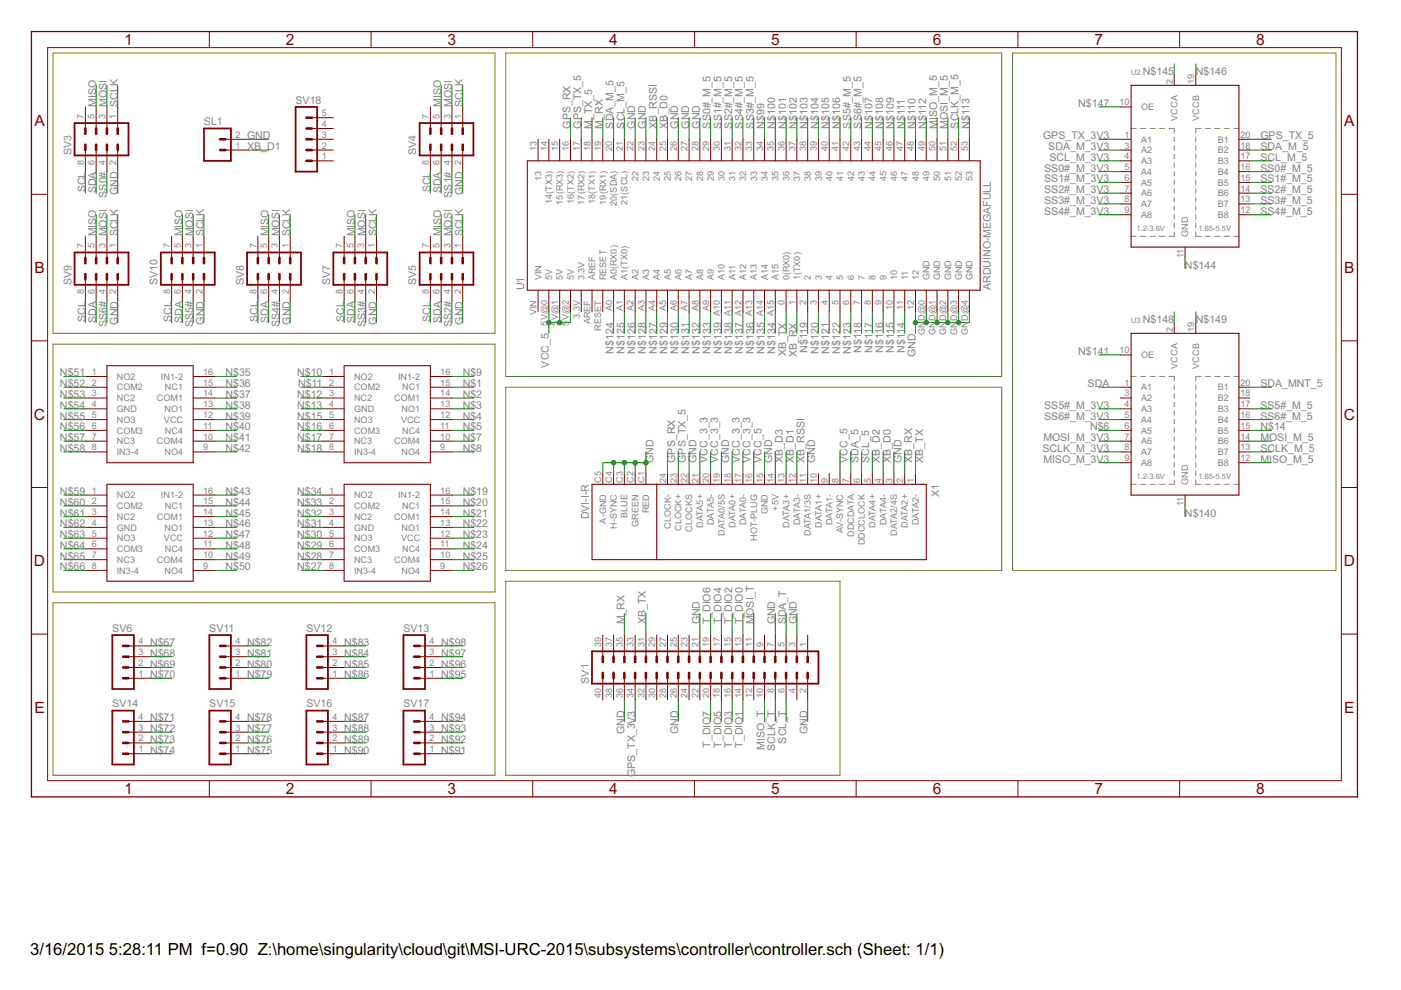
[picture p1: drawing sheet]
<svg xmlns="http://www.w3.org/2000/svg" width="297mm" height="210mm" viewBox="0 0 297 210" stroke-linecap="round" stroke-linejoin="round" font-family="sans-serif">
<defs><g id="words">
<g font-size="4">
<text x="6.4" y="202.5">3/16/2015</text>
<text x="23.1" y="202.5">5:28:11 PM f=0.90 Z:\home\singularity\cloud\git\MSI-URC-2015\subsystems\controller\controller.sch (Sheet: 1/1)</text>
</g>
<g font-size="3.7" fill="#800000">
<text x="26.3" y="9.6">1</text>
<text x="60.6" y="9.6">2</text>
<text x="94.9" y="9.6">3</text>
<text x="129.2" y="9.6">4</text>
<text x="163.5" y="9.6">5</text>
<text x="197.8" y="9.6">6</text>
<text x="232" y="9.6">7</text>
<text x="266.3" y="9.6">8</text>
<text x="7.3" y="26.8">A</text>
<text x="285" y="26.8">A</text>
<text x="7.3" y="57.9">B</text>
<text x="285" y="57.9">B</text>
<text x="7.2" y="89">C</text>
<text x="284.9" y="89">C</text>
<text x="7.2" y="120.1">D</text>
<text x="284.9" y="120.1">D</text>
<text x="7.3" y="151.1">E</text>
<text x="285" y="151.1">E</text>
<text x="26.3" y="168.4">1</text>
<text x="60.6" y="168.4">2</text>
<text x="94.9" y="168.4">3</text>
<text x="129.2" y="168.4">4</text>
<text x="163.5" y="168.4">5</text>
<text x="197.8" y="168.4">6</text>
<text x="232" y="168.4">7</text>
<text x="266.3" y="168.4">8</text>
</g>
<g font-size="2.5" fill="#808080">
<text x="242.3" y="15.8">N$145</text>
<text x="253.5" y="15.8">N$146</text>
<text x="20.4" y="22.7" transform="rotate(-90 20.4 22.7)">MISO</text>
<text x="22.7" y="22.7" transform="rotate(-90 22.7 22.7)">MOSI</text>
<text x="25" y="22.7" transform="rotate(-90 25 22.7)">SCLK</text>
<text x="62.7" y="22">SV18</text>
<text x="93.5" y="22.7" transform="rotate(-90 93.5 22.7)">MISO</text>
<text x="95.8" y="22.7" transform="rotate(-90 95.8 22.7)">MOSI</text>
<text x="98.1" y="22.7" transform="rotate(-90 98.1 22.7)">SCLK</text>
<text x="228.6" y="22.7">N$147</text>
<text x="43.2" y="26.6">SL1</text>
<text x="52.4" y="29.5">GND</text>
<text x="121" y="27.2" transform="rotate(-90 121 27.2)">GPS_RX</text>
<text x="123.2" y="27.2" transform="rotate(-90 123.2 27.2)">GPS_TX_5</text>
<text x="125.5" y="27.2" transform="rotate(-90 125.5 27.2)">M_TX_5</text>
<text x="127.8" y="27.2" transform="rotate(-90 127.8 27.2)">M_RX</text>
<text x="130.1" y="27.2" transform="rotate(-90 130.1 27.2)">SDA_M_5</text>
<text x="132.4" y="27.2" transform="rotate(-90 132.4 27.2)">SCL_M_5</text>
<text x="134.7" y="27.2" transform="rotate(-90 134.7 27.2)">GND</text>
<text x="137" y="27.2" transform="rotate(-90 137 27.2)">GND</text>
<text x="139.2" y="27.2" transform="rotate(-90 139.2 27.2)">XB_RSSI</text>
<text x="141.5" y="27.2" transform="rotate(-90 141.5 27.2)">XB_D0</text>
<text x="143.8" y="27.2" transform="rotate(-90 143.8 27.2)">GND</text>
<text x="146.1" y="27.2" transform="rotate(-90 146.1 27.2)">GND</text>
<text x="148.4" y="27.2" transform="rotate(-90 148.4 27.2)">GND</text>
<text x="150.7" y="27.2" transform="rotate(-90 150.7 27.2)">SS0#_M_5</text>
<text x="153" y="27.2" transform="rotate(-90 153 27.2)">SS1#_M_5</text>
<text x="155.2" y="27.2" transform="rotate(-90 155.2 27.2)">SS2#_M_5</text>
<text x="157.5" y="27.2" transform="rotate(-90 157.5 27.2)">SS4#_M_5</text>
<text x="159.8" y="27.2" transform="rotate(-90 159.8 27.2)">SS3#_M_5</text>
<text x="162.1" y="27.2" transform="rotate(-90 162.1 27.2)">N$99</text>
<text x="164.4" y="27.2" transform="rotate(-90 164.4 27.2)">N$100</text>
<text x="166.7" y="27.2" transform="rotate(-90 166.7 27.2)">N$101</text>
<text x="169" y="27.2" transform="rotate(-90 169 27.2)">N$102</text>
<text x="171.2" y="27.2" transform="rotate(-90 171.2 27.2)">N$103</text>
<text x="173.5" y="27.2" transform="rotate(-90 173.5 27.2)">N$104</text>
<text x="175.8" y="27.2" transform="rotate(-90 175.8 27.2)">N$105</text>
<text x="178.1" y="27.2" transform="rotate(-90 178.1 27.2)">N$106</text>
<text x="180.4" y="27.2" transform="rotate(-90 180.4 27.2)">SS5#_M_5</text>
<text x="182.7" y="27.2" transform="rotate(-90 182.7 27.2)">SS6#_M_5</text>
<text x="185" y="27.2" transform="rotate(-90 185 27.2)">N$107</text>
<text x="187.2" y="27.2" transform="rotate(-90 187.2 27.2)">N$108</text>
<text x="189.5" y="27.2" transform="rotate(-90 189.5 27.2)">N$109</text>
<text x="191.8" y="27.2" transform="rotate(-90 191.8 27.2)">N$111</text>
<text x="194.1" y="27.2" transform="rotate(-90 194.1 27.2)">N$110</text>
<text x="196.4" y="27.2" transform="rotate(-90 196.4 27.2)">N$112</text>
<text x="198.7" y="27.2" transform="rotate(-90 198.7 27.2)">MISO_M_5</text>
<text x="201" y="27.2" transform="rotate(-90 201 27.2)">MOSI_M_5</text>
<text x="203.2" y="27.2" transform="rotate(-90 203.2 27.2)">SCLK_M_5</text>
<text x="205.5" y="27.2" transform="rotate(-90 205.5 27.2)">N$113</text>
<text x="221.2" y="29.5">GPS_TX_3V3</text>
<text x="267.2" y="29.5">GPS_TX_5</text>
<text x="15.1" y="33" transform="rotate(-90 15.1 33)">SV3</text>
<text x="52.4" y="31.8">XB_D1</text>
<text x="88.3" y="33" transform="rotate(-90 88.3 33)">SV4</text>
<text x="222.3" y="31.8">SDA_M_3V3</text>
<text x="222.5" y="34.1">SCL_M_3V3</text>
<text x="267.2" y="31.8">SDA_M_5</text>
<text x="267.2" y="34.1">SCL_M_5</text>
<text x="18.1" y="40.8" transform="rotate(-90 18.1 40.8)">SCL</text>
<text x="20.4" y="41" transform="rotate(-90 20.4 41)">SDA</text>
<text x="22.7" y="41.9" transform="rotate(-90 22.7 41.9)">SS0#</text>
<text x="25" y="41.4" transform="rotate(-90 25 41.4)">GND</text>
<text x="91.2" y="40.8" transform="rotate(-90 91.2 40.8)">SCL</text>
<text x="93.5" y="41" transform="rotate(-90 93.5 41)">SDA</text>
<text x="95.8" y="41.9" transform="rotate(-90 95.8 41.9)">SS1#</text>
<text x="98.1" y="41.4" transform="rotate(-90 98.1 41.4)">GND</text>
<text x="221.4" y="41">SS2#_M_3V3</text>
<text x="221.4" y="36.4">SS0#_M_3V3</text>
<text x="221.4" y="38.7">SS1#_M_3V3</text>
<text x="267.2" y="36.4">SS0#_M_5</text>
<text x="267.2" y="38.7">SS1#_M_5</text>
<text x="267.2" y="41">SS2#_M_5</text>
<text x="221.4" y="45.5">SS4#_M_3V3</text>
<text x="221.4" y="43.2">SS3#_M_3V3</text>
<text x="267.2" y="43.2">SS3#_M_5</text>
<text x="267.2" y="45.5">SS4#_M_5</text>
<text x="20.4" y="50.1" transform="rotate(-90 20.4 50.1)">MISO</text>
<text x="22.7" y="50.1" transform="rotate(-90 22.7 50.1)">MOSI</text>
<text x="25" y="50.1" transform="rotate(-90 25 50.1)">SCLK</text>
<text x="38.7" y="50.1" transform="rotate(-90 38.7 50.1)">MISO</text>
<text x="41" y="50.1" transform="rotate(-90 41 50.1)">MOSI</text>
<text x="43.2" y="50.1" transform="rotate(-90 43.2 50.1)">SCLK</text>
<text x="57" y="50.1" transform="rotate(-90 57 50.1)">MISO</text>
<text x="59.2" y="50.1" transform="rotate(-90 59.2 50.1)">MOSI</text>
<text x="61.5" y="50.1" transform="rotate(-90 61.5 50.1)">SCLK</text>
<text x="75.2" y="50.1" transform="rotate(-90 75.2 50.1)">MISO</text>
<text x="77.5" y="50.1" transform="rotate(-90 77.5 50.1)">MOSI</text>
<text x="79.8" y="50.1" transform="rotate(-90 79.8 50.1)">SCLK</text>
<text x="93.5" y="50.1" transform="rotate(-90 93.5 50.1)">MISO</text>
<text x="95.8" y="50.1" transform="rotate(-90 95.8 50.1)">MOSI</text>
<text x="98.1" y="50.1" transform="rotate(-90 98.1 50.1)">SCLK</text>
<text x="251.2" y="57">N$144</text>
<text x="15.1" y="60.4" transform="rotate(-90 15.1 60.4)">SV9</text>
<text x="33.4" y="60.4" transform="rotate(-90 33.4 60.4)">SV10</text>
<text x="51.7" y="60.4" transform="rotate(-90 51.7 60.4)">SV8</text>
<text x="70" y="60.4" transform="rotate(-90 70 60.4)">SV7</text>
<text x="88.3" y="60.4" transform="rotate(-90 88.3 60.4)">SV5</text>
<text x="111.1" y="61.5" transform="rotate(-90 111.1 61.5)">U1</text>
<text x="210.1" y="61.5" transform="rotate(-90 210.1 61.5)">ARDUINO-MEGAFULL</text>
<text x="18.1" y="68.2" transform="rotate(-90 18.1 68.2)">SCL</text>
<text x="20.4" y="68.5" transform="rotate(-90 20.4 68.5)">SDA</text>
<text x="22.7" y="69.3" transform="rotate(-90 22.7 69.3)">SS6#</text>
<text x="25" y="68.8" transform="rotate(-90 25 68.8)">GND</text>
<text x="36.4" y="68.2" transform="rotate(-90 36.4 68.2)">SCL</text>
<text x="38.7" y="68.5" transform="rotate(-90 38.7 68.5)">SDA</text>
<text x="41" y="69.3" transform="rotate(-90 41 69.3)">SS5#</text>
<text x="43.2" y="68.8" transform="rotate(-90 43.2 68.8)">GND</text>
<text x="54.7" y="68.2" transform="rotate(-90 54.7 68.2)">SCL</text>
<text x="57" y="68.5" transform="rotate(-90 57 68.5)">SDA</text>
<text x="59.2" y="69.3" transform="rotate(-90 59.2 69.3)">SS4#</text>
<text x="61.5" y="68.8" transform="rotate(-90 61.5 68.8)">GND</text>
<text x="73" y="68.2" transform="rotate(-90 73 68.2)">SCL</text>
<text x="75.2" y="68.5" transform="rotate(-90 75.2 68.5)">SDA</text>
<text x="77.5" y="69.3" transform="rotate(-90 77.5 69.3)">SS3#</text>
<text x="79.8" y="68.8" transform="rotate(-90 79.8 68.8)">GND</text>
<text x="91.2" y="68.2" transform="rotate(-90 91.2 68.2)">SCL</text>
<text x="93.5" y="68.5" transform="rotate(-90 93.5 68.5)">SDA</text>
<text x="95.8" y="69.3" transform="rotate(-90 95.8 69.3)">SS2#</text>
<text x="98.1" y="68.8" transform="rotate(-90 98.1 68.8)">GND</text>
<text x="242.3" y="68.4">N$148</text>
<text x="253.5" y="68.4">N$149</text>
<text x="116.4" y="77.9" transform="rotate(-90 116.4 77.9)">VCC_5</text>
<text x="130.1" y="75" transform="rotate(-90 130.1 75)">N$124</text>
<text x="132.4" y="75" transform="rotate(-90 132.4 75)">N$125</text>
<text x="134.7" y="75" transform="rotate(-90 134.7 75)">N$126</text>
<text x="137" y="75" transform="rotate(-90 137 75)">N$128</text>
<text x="139.2" y="75" transform="rotate(-90 139.2 75)">N$127</text>
<text x="141.5" y="75" transform="rotate(-90 141.5 75)">N$129</text>
<text x="143.8" y="75" transform="rotate(-90 143.8 75)">N$130</text>
<text x="146.1" y="75" transform="rotate(-90 146.1 75)">N$131</text>
<text x="148.4" y="75" transform="rotate(-90 148.4 75)">N$132</text>
<text x="150.7" y="75" transform="rotate(-90 150.7 75)">N$133</text>
<text x="153" y="75" transform="rotate(-90 153 75)">N$139</text>
<text x="155.2" y="75" transform="rotate(-90 155.2 75)">N$138</text>
<text x="157.5" y="75" transform="rotate(-90 157.5 75)">N$137</text>
<text x="159.8" y="75" transform="rotate(-90 159.8 75)">N$136</text>
<text x="162.1" y="75" transform="rotate(-90 162.1 75)">N$135</text>
<text x="164.4" y="75" transform="rotate(-90 164.4 75)">N$134</text>
<text x="166.7" y="75.5" transform="rotate(-90 166.7 75.5)">XB_TX</text>
<text x="169" y="75.7" transform="rotate(-90 169 75.7)">XB_RX</text>
<text x="171.2" y="74.8" transform="rotate(-90 171.2 74.8)">N$119</text>
<text x="173.5" y="75" transform="rotate(-90 173.5 75)">N$120</text>
<text x="175.8" y="75" transform="rotate(-90 175.8 75)">N$121</text>
<text x="178.1" y="75" transform="rotate(-90 178.1 75)">N$122</text>
<text x="180.4" y="75" transform="rotate(-90 180.4 75)">N$123</text>
<text x="182.7" y="74.8" transform="rotate(-90 182.7 74.8)">N$118</text>
<text x="185" y="74.8" transform="rotate(-90 185 74.8)">N$117</text>
<text x="187.2" y="74.8" transform="rotate(-90 187.2 74.8)">N$116</text>
<text x="189.5" y="74.8" transform="rotate(-90 189.5 74.8)">N$115</text>
<text x="191.8" y="74.8" transform="rotate(-90 191.8 74.8)">N$114</text>
<text x="194.1" y="75.7" transform="rotate(-90 194.1 75.7)">GND</text>
<text x="228.6" y="75.2">N$141</text>
<text x="12.7" y="79.8">N$51</text>
<text x="12.7" y="82.1">N$52</text>
<text x="47.8" y="79.8">N$35</text>
<text x="47.8" y="82.1">N$36</text>
<text x="63" y="79.8">N$10</text>
<text x="63.2" y="82.1">N$11</text>
<text x="98.1" y="82.1">N$1</text>
<text x="98.1" y="79.8">N$9</text>
<text x="230.6" y="82.1">SDA</text>
<text x="267.2" y="82.1">SDA_MNT_5</text>
<text x="12.7" y="84.4">N$53</text>
<text x="12.7" y="86.7">N$54</text>
<text x="12.7" y="89">N$55</text>
<text x="47.8" y="84.4">N$37</text>
<text x="47.8" y="86.7">N$38</text>
<text x="47.8" y="89">N$39</text>
<text x="63" y="84.4">N$12</text>
<text x="63" y="86.7">N$13</text>
<text x="63" y="89">N$15</text>
<text x="98.1" y="84.4">N$2</text>
<text x="98.1" y="86.7">N$3</text>
<text x="98.1" y="89">N$4</text>
<text x="221.4" y="86.7">SS5#_M_3V3</text>
<text x="221.4" y="89">SS6#_M_3V3</text>
<text x="267.2" y="89">SS6#_M_5</text>
<text x="267.2" y="86.7">SS5#_M_5</text>
<text x="12.7" y="91.2">N$56</text>
<text x="12.7" y="93.5">N$57</text>
<text x="12.7" y="95.8">N$58</text>
<text x="47.8" y="91.2">N$40</text>
<text x="47.8" y="93.5">N$41</text>
<text x="47.8" y="95.8">N$42</text>
<text x="63" y="91.2">N$16</text>
<text x="63" y="93.5">N$17</text>
<text x="63" y="95.8">N$18</text>
<text x="98.1" y="91.2">N$5</text>
<text x="98.1" y="93.5">N$7</text>
<text x="98.1" y="95.8">N$8</text>
<text x="221" y="95.8">SCLK_M_3V3</text>
<text x="221.2" y="93.5">MOSI_M_3V3</text>
<text x="231.1" y="91.2">N$6</text>
<text x="267.2" y="95.8">SCLK_M_5</text>
<text x="267.2" y="93.5">MOSI_M_5</text>
<text x="267.2" y="91.2">N$14</text>
<text x="138.6" y="98.1" transform="rotate(-90 138.6 98.1)">GND</text>
<text x="143.1" y="98.1" transform="rotate(-90 143.1 98.1)">GPS_RX</text>
<text x="145.4" y="98.1" transform="rotate(-90 145.4 98.1)">GPS_TX_5</text>
<text x="147.7" y="98.1" transform="rotate(-90 147.7 98.1)">GND</text>
<text x="150" y="98.1" transform="rotate(-90 150 98.1)">VCC_3_3</text>
<text x="152.3" y="98.1" transform="rotate(-90 152.3 98.1)">VCC_3_3</text>
<text x="154.6" y="98.1" transform="rotate(-90 154.6 98.1)">GND</text>
<text x="156.8" y="98.1" transform="rotate(-90 156.8 98.1)">VCC_3_3</text>
<text x="159.1" y="98.1" transform="rotate(-90 159.1 98.1)">VCC_3_3</text>
<text x="161.4" y="98.1" transform="rotate(-90 161.4 98.1)">VCC_5</text>
<text x="163.7" y="98.1" transform="rotate(-90 163.7 98.1)">GND</text>
<text x="166" y="98.1" transform="rotate(-90 166 98.1)">XB_D3</text>
<text x="168.3" y="98.1" transform="rotate(-90 168.3 98.1)">XB_D1</text>
<text x="170.6" y="98.1" transform="rotate(-90 170.6 98.1)">XB_RSSI</text>
<text x="172.8" y="98.1" transform="rotate(-90 172.8 98.1)">GND</text>
<text x="179.7" y="98.1" transform="rotate(-90 179.7 98.1)">VCC_5</text>
<text x="182" y="98.1" transform="rotate(-90 182 98.1)">SDA_5</text>
<text x="184.3" y="98.1" transform="rotate(-90 184.3 98.1)">SCL_5</text>
<text x="186.6" y="98.1" transform="rotate(-90 186.6 98.1)">XB_D2</text>
<text x="188.8" y="98.1" transform="rotate(-90 188.8 98.1)">XB_D0</text>
<text x="191.1" y="98.1" transform="rotate(-90 191.1 98.1)">GND</text>
<text x="193.4" y="98.1" transform="rotate(-90 193.4 98.1)">XB_RX</text>
<text x="195.7" y="98.1" transform="rotate(-90 195.7 98.1)">XB_TX</text>
<text x="221.2" y="98.1">MISO_M_3V3</text>
<text x="267.2" y="98.1">MISO_M_5</text>
<text x="12.7" y="105">N$59</text>
<text x="12.7" y="107.2">N$60</text>
<text x="47.8" y="105">N$43</text>
<text x="47.8" y="107.2">N$44</text>
<text x="63" y="107.2">N$33</text>
<text x="63" y="105">N$34</text>
<text x="98.1" y="105">N$19</text>
<text x="98.1" y="107.2">N$20</text>
<text x="199.1" y="105.4" transform="rotate(-90 199.1 105.4)">X1</text>
<text x="12.7" y="109.5">N$61</text>
<text x="12.7" y="111.8">N$62</text>
<text x="47.8" y="109.5">N$45</text>
<text x="47.8" y="111.8">N$46</text>
<text x="63" y="111.8">N$31</text>
<text x="63" y="109.5">N$32</text>
<text x="98.1" y="109.5">N$21</text>
<text x="98.1" y="111.8">N$22</text>
<text x="124.8" y="110.1" transform="rotate(-90 124.8 110.1)">DVI-I-R</text>
<text x="251.2" y="109.5">N$140</text>
<text x="12.7" y="114.1">N$63</text>
<text x="12.7" y="116.4">N$64</text>
<text x="12.7" y="118.7">N$65</text>
<text x="47.8" y="114.1">N$47</text>
<text x="47.8" y="116.4">N$48</text>
<text x="47.8" y="118.7">N$49</text>
<text x="63" y="118.7">N$28</text>
<text x="63" y="116.4">N$29</text>
<text x="63" y="114.1">N$30</text>
<text x="98.1" y="114.1">N$23</text>
<text x="98.1" y="116.4">N$24</text>
<text x="98.1" y="118.7">N$25</text>
<text x="12.7" y="121">N$66</text>
<text x="47.8" y="121">N$50</text>
<text x="63" y="121">N$27</text>
<text x="98.1" y="121">N$26</text>
<text x="23.8" y="134">SV6</text>
<text x="31.8" y="137">N$67</text>
<text x="44.4" y="134">SV11</text>
<text x="52.4" y="137">N$82</text>
<text x="65" y="134">SV12</text>
<text x="73" y="137">N$83</text>
<text x="85.5" y="134">SV13</text>
<text x="93.5" y="137">N$98</text>
<text x="132.4" y="132.4" transform="rotate(-90 132.4 132.4)">M_RX</text>
<text x="137" y="132.4" transform="rotate(-90 137 132.4)">XB_TX</text>
<text x="148.4" y="132.4" transform="rotate(-90 148.4 132.4)">GND</text>
<text x="150.7" y="132.4" transform="rotate(-90 150.7 132.4)">T_DIO6</text>
<text x="153" y="132.4" transform="rotate(-90 153 132.4)">T_DIO4</text>
<text x="155.2" y="132.4" transform="rotate(-90 155.2 132.4)">T_DIO2</text>
<text x="157.5" y="132.4" transform="rotate(-90 157.5 132.4)">T_DIO0</text>
<text x="159.8" y="132.4" transform="rotate(-90 159.8 132.4)">MOSI_T</text>
<text x="164.4" y="132.4" transform="rotate(-90 164.4 132.4)">GND</text>
<text x="166.7" y="132.4" transform="rotate(-90 166.7 132.4)">SDA_T</text>
<text x="169" y="132.4" transform="rotate(-90 169 132.4)">GND</text>
<text x="31.8" y="139.2">N$68</text>
<text x="31.8" y="141.5">N$69</text>
<text x="31.8" y="143.8">N$70</text>
<text x="52.4" y="143.8">N$79</text>
<text x="52.4" y="141.5">N$80</text>
<text x="52.4" y="139.2">N$81</text>
<text x="73" y="139.2">N$84</text>
<text x="73" y="141.5">N$85</text>
<text x="73" y="143.8">N$86</text>
<text x="93.5" y="143.8">N$95</text>
<text x="93.5" y="141.5">N$96</text>
<text x="93.5" y="139.2">N$97</text>
<text x="23.8" y="150">SV14</text>
<text x="44.4" y="150">SV15</text>
<text x="65" y="150">SV16</text>
<text x="85.5" y="150">SV17</text>
<text x="124.8" y="145" transform="rotate(-90 124.8 145)">SV1</text>
<text x="31.8" y="153">N$71</text>
<text x="31.8" y="155.2">N$72</text>
<text x="52.4" y="155.2">N$77</text>
<text x="52.4" y="153">N$78</text>
<text x="73" y="153">N$87</text>
<text x="73" y="155.2">N$88</text>
<text x="93.5" y="155.2">N$93</text>
<text x="93.5" y="153">N$94</text>
<text x="132.4" y="155.7" transform="rotate(-90 132.4 155.7)">GND</text>
<text x="143.8" y="155.7" transform="rotate(-90 143.8 155.7)">GND</text>
<text x="171.2" y="155.7" transform="rotate(-90 171.2 155.7)">GND</text>
<text x="31.8" y="157.5">N$73</text>
<text x="31.8" y="159.8">N$74</text>
<text x="52.4" y="159.8">N$75</text>
<text x="52.4" y="157.5">N$76</text>
<text x="73" y="157.5">N$89</text>
<text x="73" y="159.8">N$90</text>
<text x="93.5" y="159.8">N$91</text>
<text x="93.5" y="157.5">N$92</text>
<text x="150.7" y="158.5" transform="rotate(-90 150.7 158.5)">T_DIO7</text>
<text x="153" y="158.5" transform="rotate(-90 153 158.5)">T_DIO5</text>
<text x="155.2" y="158.5" transform="rotate(-90 155.2 158.5)">T_DIO3</text>
<text x="157.5" y="158.5" transform="rotate(-90 157.5 158.5)">T_DIO1</text>
<text x="162.1" y="159" transform="rotate(-90 162.1 159)">MISO_T</text>
<text x="164.4" y="159.2" transform="rotate(-90 164.4 159.2)">SCLK_T</text>
<text x="166.7" y="157.7" transform="rotate(-90 166.7 157.7)">SCL_T</text>
<text x="134.7" y="164.7" transform="rotate(-90 134.7 164.7)">GPS_TX_3V3</text>
</g>
<g font-size="2.1" fill="#808080">
<text x="248.6" y="17.8" transform="rotate(-90 248.6 17.8)">2</text>
<text x="253.2" y="17.8" transform="rotate(-90 253.2 17.8)">19</text>
<text x="237.3" y="22.4">10</text>
<text x="241.9" y="23.4">OE</text>
<text x="17.8" y="25.1" transform="rotate(-90 17.8 25.1)">7</text>
<text x="20.1" y="25.1" transform="rotate(-90 20.1 25.1)">5</text>
<text x="22.3" y="25.1" transform="rotate(-90 22.3 25.1)">3</text>
<text x="24.6" y="25.1" transform="rotate(-90 24.6 25.1)">1</text>
<text x="49.9" y="29.2">2</text>
<text x="68.2" y="29.2">3</text>
<text x="68.2" y="26.9">4</text>
<text x="68.2" y="24.6">5</text>
<text x="90.9" y="25.1" transform="rotate(-90 90.9 25.1)">7</text>
<text x="93.2" y="25.1" transform="rotate(-90 93.2 25.1)">5</text>
<text x="95.5" y="25.1" transform="rotate(-90 95.5 25.1)">3</text>
<text x="97.8" y="25.1" transform="rotate(-90 97.8 25.1)">1</text>
<text x="238.4" y="29.2">1</text>
<text x="249.6" y="25.6" transform="rotate(-90 249.6 25.6)">VCCA</text>
<text x="254.2" y="25.6" transform="rotate(-90 254.2 25.6)">VCCB</text>
<text x="263" y="29.2">20</text>
<text x="17.8" y="35" transform="rotate(-90 17.8 35)">8</text>
<text x="20.1" y="35" transform="rotate(-90 20.1 35)">6</text>
<text x="22.3" y="35" transform="rotate(-90 22.3 35)">4</text>
<text x="24.6" y="35" transform="rotate(-90 24.6 35)">2</text>
<text x="49.9" y="31.5">1</text>
<text x="68.2" y="33.8">1</text>
<text x="68.2" y="31.5">2</text>
<text x="90.9" y="35" transform="rotate(-90 90.9 35)">8</text>
<text x="93.2" y="35" transform="rotate(-90 93.2 35)">6</text>
<text x="95.5" y="35" transform="rotate(-90 95.5 35)">4</text>
<text x="97.8" y="35" transform="rotate(-90 97.8 35)">2</text>
<text x="113.8" y="32" transform="rotate(-90 113.8 32)">13</text>
<text x="116.1" y="32" transform="rotate(-90 116.1 32)">14</text>
<text x="118.3" y="32" transform="rotate(-90 118.3 32)">15</text>
<text x="120.6" y="32" transform="rotate(-90 120.6 32)">16</text>
<text x="122.9" y="32" transform="rotate(-90 122.9 32)">17</text>
<text x="125.2" y="32" transform="rotate(-90 125.2 32)">18</text>
<text x="127.5" y="32" transform="rotate(-90 127.5 32)">19</text>
<text x="129.8" y="32" transform="rotate(-90 129.8 32)">20</text>
<text x="132.1" y="32" transform="rotate(-90 132.1 32)">21</text>
<text x="134.3" y="32" transform="rotate(-90 134.3 32)">22</text>
<text x="136.6" y="32" transform="rotate(-90 136.6 32)">23</text>
<text x="138.9" y="32" transform="rotate(-90 138.9 32)">24</text>
<text x="141.2" y="32" transform="rotate(-90 141.2 32)">25</text>
<text x="143.5" y="32" transform="rotate(-90 143.5 32)">26</text>
<text x="145.8" y="32" transform="rotate(-90 145.8 32)">27</text>
<text x="148.1" y="32" transform="rotate(-90 148.1 32)">28</text>
<text x="150.3" y="32" transform="rotate(-90 150.3 32)">29</text>
<text x="152.6" y="32" transform="rotate(-90 152.6 32)">30</text>
<text x="154.9" y="32" transform="rotate(-90 154.9 32)">31</text>
<text x="157.2" y="32" transform="rotate(-90 157.2 32)">32</text>
<text x="159.5" y="32" transform="rotate(-90 159.5 32)">33</text>
<text x="161.8" y="32" transform="rotate(-90 161.8 32)">34</text>
<text x="164.1" y="32" transform="rotate(-90 164.1 32)">35</text>
<text x="166.3" y="32" transform="rotate(-90 166.3 32)">36</text>
<text x="168.6" y="32" transform="rotate(-90 168.6 32)">37</text>
<text x="170.9" y="32" transform="rotate(-90 170.9 32)">38</text>
<text x="173.2" y="32" transform="rotate(-90 173.2 32)">39</text>
<text x="175.5" y="32" transform="rotate(-90 175.5 32)">40</text>
<text x="177.8" y="32" transform="rotate(-90 177.8 32)">41</text>
<text x="180.1" y="32" transform="rotate(-90 180.1 32)">42</text>
<text x="182.3" y="32" transform="rotate(-90 182.3 32)">43</text>
<text x="184.6" y="32" transform="rotate(-90 184.6 32)">44</text>
<text x="186.9" y="32" transform="rotate(-90 186.9 32)">45</text>
<text x="189.2" y="32" transform="rotate(-90 189.2 32)">46</text>
<text x="191.5" y="32" transform="rotate(-90 191.5 32)">47</text>
<text x="193.8" y="32" transform="rotate(-90 193.8 32)">48</text>
<text x="196.1" y="32" transform="rotate(-90 196.1 32)">49</text>
<text x="198.3" y="32" transform="rotate(-90 198.3 32)">50</text>
<text x="200.6" y="32" transform="rotate(-90 200.6 32)">51</text>
<text x="202.9" y="32" transform="rotate(-90 202.9 32)">52</text>
<text x="205.2" y="32" transform="rotate(-90 205.2 32)">53</text>
<text x="238.4" y="31.5">3</text>
<text x="238.4" y="33.8">4</text>
<text x="241.9" y="30.2">A1</text>
<text x="241.9" y="32.5">A2</text>
<text x="241.9" y="34.8">A3</text>
<text x="258.2" y="30.2">B1</text>
<text x="258.2" y="32.5">B2</text>
<text x="258.2" y="34.8">B3</text>
<text x="263" y="31.5">18</text>
<text x="263" y="33.8">17</text>
<text x="114.8" y="38.4" transform="rotate(-90 114.8 38.4)">13</text>
<text x="135.4" y="38.4" transform="rotate(-90 135.4 38.4)">22</text>
<text x="137.6" y="38.4" transform="rotate(-90 137.6 38.4)">23</text>
<text x="139.9" y="38.4" transform="rotate(-90 139.9 38.4)">24</text>
<text x="142.2" y="38.4" transform="rotate(-90 142.2 38.4)">25</text>
<text x="144.5" y="38.4" transform="rotate(-90 144.5 38.4)">26</text>
<text x="146.8" y="38.4" transform="rotate(-90 146.8 38.4)">27</text>
<text x="149.1" y="38.4" transform="rotate(-90 149.1 38.4)">28</text>
<text x="151.4" y="38.4" transform="rotate(-90 151.4 38.4)">29</text>
<text x="153.6" y="38.4" transform="rotate(-90 153.6 38.4)">30</text>
<text x="155.9" y="38.4" transform="rotate(-90 155.9 38.4)">31</text>
<text x="158.2" y="38.4" transform="rotate(-90 158.2 38.4)">32</text>
<text x="160.5" y="38.4" transform="rotate(-90 160.5 38.4)">33</text>
<text x="162.8" y="38.4" transform="rotate(-90 162.8 38.4)">34</text>
<text x="165.1" y="38.4" transform="rotate(-90 165.1 38.4)">35</text>
<text x="167.4" y="38.4" transform="rotate(-90 167.4 38.4)">36</text>
<text x="169.6" y="38.4" transform="rotate(-90 169.6 38.4)">37</text>
<text x="171.9" y="38.4" transform="rotate(-90 171.9 38.4)">38</text>
<text x="174.2" y="38.4" transform="rotate(-90 174.2 38.4)">39</text>
<text x="176.5" y="38.4" transform="rotate(-90 176.5 38.4)">40</text>
<text x="178.8" y="38.4" transform="rotate(-90 178.8 38.4)">41</text>
<text x="181.1" y="38.4" transform="rotate(-90 181.1 38.4)">42</text>
<text x="183.4" y="38.4" transform="rotate(-90 183.4 38.4)">43</text>
<text x="185.6" y="38.4" transform="rotate(-90 185.6 38.4)">44</text>
<text x="187.9" y="38.4" transform="rotate(-90 187.9 38.4)">45</text>
<text x="190.2" y="38.4" transform="rotate(-90 190.2 38.4)">46</text>
<text x="192.5" y="38.4" transform="rotate(-90 192.5 38.4)">47</text>
<text x="194.8" y="38.4" transform="rotate(-90 194.8 38.4)">48</text>
<text x="197.1" y="38.4" transform="rotate(-90 197.1 38.4)">49</text>
<text x="199.4" y="38.4" transform="rotate(-90 199.4 38.4)">50</text>
<text x="201.6" y="38.4" transform="rotate(-90 201.6 38.4)">51</text>
<text x="203.9" y="38.4" transform="rotate(-90 203.9 38.4)">52</text>
<text x="206.2" y="38.4" transform="rotate(-90 206.2 38.4)">53</text>
<text x="238.4" y="36.1">5</text>
<text x="238.4" y="38.4">6</text>
<text x="238.4" y="40.6">7</text>
<text x="241.9" y="37.1">A4</text>
<text x="241.9" y="39.4">A5</text>
<text x="241.9" y="41.6">A6</text>
<text x="258.2" y="37.1">B4</text>
<text x="258.2" y="39.4">B5</text>
<text x="258.2" y="41.7">B6</text>
<text x="263" y="36.1">16</text>
<text x="263" y="38.4">15</text>
<text x="263" y="40.6">14</text>
<text x="117.1" y="43.2" transform="rotate(-90 117.1 43.2)">14(TX3)</text>
<text x="119.4" y="43.4" transform="rotate(-90 119.4 43.4)">15(RX3)</text>
<text x="121.6" y="43.2" transform="rotate(-90 121.6 43.2)">16(TX2)</text>
<text x="123.9" y="43.4" transform="rotate(-90 123.9 43.4)">17(RX2)</text>
<text x="126.2" y="43.2" transform="rotate(-90 126.2 43.2)">18(TX1)</text>
<text x="128.5" y="43.4" transform="rotate(-90 128.5 43.4)">19(RX1)</text>
<text x="130.8" y="43.6" transform="rotate(-90 130.8 43.6)">20(SDA)</text>
<text x="133.1" y="43.4" transform="rotate(-90 133.1 43.4)">21(SCL)</text>
<text x="238.4" y="42.9">8</text>
<text x="238.4" y="45.2">9</text>
<text x="241.9" y="43.9">A7</text>
<text x="241.9" y="46.2">A8</text>
<text x="258.2" y="43.9">B7</text>
<text x="258.2" y="46.2">B8</text>
<text x="263" y="42.9">13</text>
<text x="263" y="45.2">12</text>
<text x="17.8" y="52.6" transform="rotate(-90 17.8 52.6)">7</text>
<text x="20.1" y="52.6" transform="rotate(-90 20.1 52.6)">5</text>
<text x="22.3" y="52.6" transform="rotate(-90 22.3 52.6)">3</text>
<text x="24.6" y="52.6" transform="rotate(-90 24.6 52.6)">1</text>
<text x="36.1" y="52.6" transform="rotate(-90 36.1 52.6)">7</text>
<text x="38.3" y="52.6" transform="rotate(-90 38.3 52.6)">5</text>
<text x="40.6" y="52.6" transform="rotate(-90 40.6 52.6)">3</text>
<text x="42.9" y="52.6" transform="rotate(-90 42.9 52.6)">1</text>
<text x="54.3" y="52.6" transform="rotate(-90 54.3 52.6)">7</text>
<text x="56.6" y="52.6" transform="rotate(-90 56.6 52.6)">5</text>
<text x="58.9" y="52.6" transform="rotate(-90 58.9 52.6)">3</text>
<text x="61.2" y="52.6" transform="rotate(-90 61.2 52.6)">1</text>
<text x="72.6" y="52.6" transform="rotate(-90 72.6 52.6)">7</text>
<text x="74.9" y="52.6" transform="rotate(-90 74.9 52.6)">5</text>
<text x="77.2" y="52.6" transform="rotate(-90 77.2 52.6)">3</text>
<text x="79.5" y="52.6" transform="rotate(-90 79.5 52.6)">1</text>
<text x="90.9" y="52.6" transform="rotate(-90 90.9 52.6)">7</text>
<text x="93.2" y="52.6" transform="rotate(-90 93.2 52.6)">5</text>
<text x="95.5" y="52.6" transform="rotate(-90 95.5 52.6)">3</text>
<text x="97.8" y="52.6" transform="rotate(-90 97.8 52.6)">1</text>
<text x="251.9" y="50.3" transform="rotate(-90 251.9 50.3)">GND</text>
<text x="114.8" y="59.4" transform="rotate(-90 114.8 59.4)">VIN</text>
<text x="117.1" y="59.4" transform="rotate(-90 117.1 59.4)">5V</text>
<text x="119.4" y="59.4" transform="rotate(-90 119.4 59.4)">5V</text>
<text x="121.6" y="59.4" transform="rotate(-90 121.6 59.4)">5V</text>
<text x="123.9" y="59.4" transform="rotate(-90 123.9 59.4)">3.3V</text>
<text x="126.2" y="59.4" transform="rotate(-90 126.2 59.4)">AREF</text>
<text x="128.5" y="59.4" transform="rotate(-90 128.5 59.4)">RESET</text>
<text x="130.8" y="59.4" transform="rotate(-90 130.8 59.4)">A0(RX0)</text>
<text x="133.1" y="59.4" transform="rotate(-90 133.1 59.4)">A1(TX0)</text>
<text x="135.4" y="59.4" transform="rotate(-90 135.4 59.4)">A2</text>
<text x="137.6" y="59.4" transform="rotate(-90 137.6 59.4)">A3</text>
<text x="139.9" y="59.4" transform="rotate(-90 139.9 59.4)">A4</text>
<text x="142.2" y="59.4" transform="rotate(-90 142.2 59.4)">A5</text>
<text x="144.5" y="59.4" transform="rotate(-90 144.5 59.4)">A6</text>
<text x="146.8" y="59.4" transform="rotate(-90 146.8 59.4)">A7</text>
<text x="149.1" y="59.4" transform="rotate(-90 149.1 59.4)">A8</text>
<text x="151.4" y="59.4" transform="rotate(-90 151.4 59.4)">A9</text>
<text x="153.6" y="59.4" transform="rotate(-90 153.6 59.4)">A10</text>
<text x="155.9" y="59.4" transform="rotate(-90 155.9 59.4)">A11</text>
<text x="158.2" y="59.4" transform="rotate(-90 158.2 59.4)">A12</text>
<text x="160.5" y="59.4" transform="rotate(-90 160.5 59.4)">A13</text>
<text x="162.8" y="59.4" transform="rotate(-90 162.8 59.4)">A14</text>
<text x="165.1" y="59.4" transform="rotate(-90 165.1 59.4)">A15</text>
<text x="167.4" y="59.4" transform="rotate(-90 167.4 59.4)">0(RX0)</text>
<text x="169.6" y="59.4" transform="rotate(-90 169.6 59.4)">1(TX0)</text>
<text x="171.9" y="59.4" transform="rotate(-90 171.9 59.4)">2</text>
<text x="174.2" y="59.4" transform="rotate(-90 174.2 59.4)">3</text>
<text x="176.5" y="59.4" transform="rotate(-90 176.5 59.4)">4</text>
<text x="178.8" y="59.4" transform="rotate(-90 178.8 59.4)">5</text>
<text x="181.1" y="59.4" transform="rotate(-90 181.1 59.4)">6</text>
<text x="183.4" y="59.4" transform="rotate(-90 183.4 59.4)">7</text>
<text x="185.6" y="59.4" transform="rotate(-90 185.6 59.4)">8</text>
<text x="187.9" y="59.4" transform="rotate(-90 187.9 59.4)">9</text>
<text x="190.2" y="59.4" transform="rotate(-90 190.2 59.4)">10</text>
<text x="192.5" y="59.4" transform="rotate(-90 192.5 59.4)">11</text>
<text x="194.8" y="59.4" transform="rotate(-90 194.8 59.4)">12</text>
<text x="197.1" y="59.4" transform="rotate(-90 197.1 59.4)">GND</text>
<text x="199.4" y="59.4" transform="rotate(-90 199.4 59.4)">GND</text>
<text x="201.6" y="59.4" transform="rotate(-90 201.6 59.4)">GND</text>
<text x="203.9" y="59.4" transform="rotate(-90 203.9 59.4)">GND</text>
<text x="206.2" y="59.4" transform="rotate(-90 206.2 59.4)">GND</text>
<text x="250.9" y="54.7" transform="rotate(-90 250.9 54.7)">11</text>
<text x="17.8" y="62.4" transform="rotate(-90 17.8 62.4)">8</text>
<text x="20.1" y="62.4" transform="rotate(-90 20.1 62.4)">6</text>
<text x="22.3" y="62.4" transform="rotate(-90 22.3 62.4)">4</text>
<text x="24.6" y="62.4" transform="rotate(-90 24.6 62.4)">2</text>
<text x="36.1" y="62.4" transform="rotate(-90 36.1 62.4)">8</text>
<text x="38.3" y="62.4" transform="rotate(-90 38.3 62.4)">6</text>
<text x="40.6" y="62.4" transform="rotate(-90 40.6 62.4)">4</text>
<text x="42.9" y="62.4" transform="rotate(-90 42.9 62.4)">2</text>
<text x="54.3" y="62.4" transform="rotate(-90 54.3 62.4)">8</text>
<text x="56.6" y="62.4" transform="rotate(-90 56.6 62.4)">6</text>
<text x="58.9" y="62.4" transform="rotate(-90 58.9 62.4)">4</text>
<text x="61.2" y="62.4" transform="rotate(-90 61.2 62.4)">2</text>
<text x="72.6" y="62.4" transform="rotate(-90 72.6 62.4)">8</text>
<text x="74.9" y="62.4" transform="rotate(-90 74.9 62.4)">6</text>
<text x="77.2" y="62.4" transform="rotate(-90 77.2 62.4)">4</text>
<text x="79.5" y="62.4" transform="rotate(-90 79.5 62.4)">2</text>
<text x="90.9" y="62.4" transform="rotate(-90 90.9 62.4)">8</text>
<text x="93.2" y="62.4" transform="rotate(-90 93.2 62.4)">6</text>
<text x="95.5" y="62.4" transform="rotate(-90 95.5 62.4)">4</text>
<text x="97.8" y="62.4" transform="rotate(-90 97.8 62.4)">2</text>
<text x="166.3" y="64.7" transform="rotate(-90 166.3 64.7)">0</text>
<text x="168.6" y="64.7" transform="rotate(-90 168.6 64.7)">1</text>
<text x="170.9" y="64.7" transform="rotate(-90 170.9 64.7)">2</text>
<text x="173.2" y="64.7" transform="rotate(-90 173.2 64.7)">3</text>
<text x="175.5" y="64.7" transform="rotate(-90 175.5 64.7)">4</text>
<text x="177.8" y="64.7" transform="rotate(-90 177.8 64.7)">5</text>
<text x="180.1" y="64.7" transform="rotate(-90 180.1 64.7)">6</text>
<text x="182.3" y="64.7" transform="rotate(-90 182.3 64.7)">7</text>
<text x="184.6" y="64.7" transform="rotate(-90 184.6 64.7)">8</text>
<text x="186.9" y="64.7" transform="rotate(-90 186.9 64.7)">9</text>
<text x="189.2" y="65.8" transform="rotate(-90 189.2 65.8)">10</text>
<text x="191.5" y="65.6" transform="rotate(-90 191.5 65.6)">11</text>
<text x="193.8" y="65.8" transform="rotate(-90 193.8 65.8)">12</text>
<text x="113.8" y="66.9" transform="rotate(-90 113.8 66.9)">VIN</text>
<text x="116.1" y="69" transform="rotate(-90 116.1 69)">5V@0</text>
<text x="118.3" y="69" transform="rotate(-90 118.3 69)">5</text>
<text x="118.3" y="68" transform="rotate(-90 118.3 68)">V@1</text>
<text x="120.6" y="69" transform="rotate(-90 120.6 69)">5</text>
<text x="120.6" y="68" transform="rotate(-90 120.6 68)">V@2</text>
<text x="122.9" y="67.6" transform="rotate(-90 122.9 67.6)">3.3V</text>
<text x="125.2" y="68.8" transform="rotate(-90 125.2 68.8)">AREF</text>
<text x="127.5" y="70.1" transform="rotate(-90 127.5 70.1)">RESET</text>
<text x="129.8" y="66" transform="rotate(-90 129.8 66)">A0</text>
<text x="132.1" y="66" transform="rotate(-90 132.1 66)">A1</text>
<text x="134.3" y="66" transform="rotate(-90 134.3 66)">A2</text>
<text x="136.6" y="66" transform="rotate(-90 136.6 66)">A3</text>
<text x="138.9" y="66" transform="rotate(-90 138.9 66)">A4</text>
<text x="141.2" y="66" transform="rotate(-90 141.2 66)">A5</text>
<text x="143.5" y="66" transform="rotate(-90 143.5 66)">A6</text>
<text x="145.8" y="66" transform="rotate(-90 145.8 66)">A7</text>
<text x="148.1" y="66" transform="rotate(-90 148.1 66)">A8</text>
<text x="150.3" y="66" transform="rotate(-90 150.3 66)">A9</text>
<text x="152.6" y="67.1" transform="rotate(-90 152.6 67.1)">A10</text>
<text x="154.9" y="66.9" transform="rotate(-90 154.9 66.9)">A11</text>
<text x="157.2" y="67.1" transform="rotate(-90 157.2 67.1)">A12</text>
<text x="159.5" y="67.1" transform="rotate(-90 159.5 67.1)">A13</text>
<text x="161.8" y="67.1" transform="rotate(-90 161.8 67.1)">A14</text>
<text x="164.1" y="67.1" transform="rotate(-90 164.1 67.1)">A15</text>
<text x="196.1" y="71" transform="rotate(-90 196.1 71)">GN</text>
<text x="196.1" y="68.1" transform="rotate(-90 196.1 68.1)">D@0</text>
<text x="198.3" y="71" transform="rotate(-90 198.3 71)">GN</text>
<text x="198.3" y="68.1" transform="rotate(-90 198.3 68.1)">D@1</text>
<text x="200.6" y="71" transform="rotate(-90 200.6 71)">GN</text>
<text x="200.6" y="68.1" transform="rotate(-90 200.6 68.1)">D@2</text>
<text x="202.9" y="71" transform="rotate(-90 202.9 71)">GN</text>
<text x="202.9" y="68.1" transform="rotate(-90 202.9 68.1)">D@3</text>
<text x="205.2" y="71" transform="rotate(-90 205.2 71)">GN</text>
<text x="205.2" y="68.1" transform="rotate(-90 205.2 68.1)">D@4</text>
<text x="248.6" y="70.4" transform="rotate(-90 248.6 70.4)">2</text>
<text x="253.2" y="70.4" transform="rotate(-90 253.2 70.4)">19</text>
<text x="237.3" y="74.9">10</text>
<text x="241.9" y="75.9">OE</text>
<text x="19.5" y="79.5">1</text>
<text x="19.5" y="81.8">2</text>
<text x="24.8" y="80.5">NO2</text>
<text x="24.8" y="82.8">COM2</text>
<text x="34.1" y="80.5">IN1-2</text>
<text x="35" y="82.8">NC1</text>
<text x="43.1" y="81.8">15</text>
<text x="43.1" y="79.5">16</text>
<text x="69.8" y="79.5">1</text>
<text x="69.8" y="81.8">2</text>
<text x="75.1" y="80.5">NO2</text>
<text x="75.1" y="82.8">COM2</text>
<text x="84.4" y="80.5">IN1-2</text>
<text x="85.3" y="82.8">NC1</text>
<text x="93.3" y="81.8">15</text>
<text x="93.3" y="79.5">16</text>
<text x="238.4" y="81.8">1</text>
<text x="241.9" y="82.8">A1</text>
<text x="249.6" y="78.2" transform="rotate(-90 249.6 78.2)">VCCA</text>
<text x="254.2" y="78.2" transform="rotate(-90 254.2 78.2)">VCCB</text>
<text x="258.2" y="82.8">B1</text>
<text x="263" y="81.8">20</text>
<text x="19.5" y="84.1">3</text>
<text x="19.5" y="86.4">4</text>
<text x="19.5" y="88.6">5</text>
<text x="24.8" y="85.1">NC2</text>
<text x="24.8" y="87.4">GND</text>
<text x="24.8" y="89.6">NO3</text>
<text x="33.3" y="85.1">COM1</text>
<text x="34.8" y="89.6">VCC</text>
<text x="34.9" y="87.4">NO1</text>
<text x="43.1" y="88.6">12</text>
<text x="43.1" y="86.4">13</text>
<text x="43.1" y="84.1">14</text>
<text x="69.8" y="84.1">3</text>
<text x="69.8" y="86.4">4</text>
<text x="69.8" y="88.6">5</text>
<text x="75.1" y="85.1">NC2</text>
<text x="75.1" y="87.4">GND</text>
<text x="75.1" y="89.6">NO3</text>
<text x="83.6" y="85.1">COM1</text>
<text x="85.1" y="89.6">VCC</text>
<text x="85.2" y="87.4">NO1</text>
<text x="93.3" y="88.6">12</text>
<text x="93.3" y="86.4">13</text>
<text x="93.3" y="84.1">14</text>
<text x="238.4" y="84.1">3</text>
<text x="238.4" y="86.4">4</text>
<text x="238.4" y="88.6">5</text>
<text x="241.9" y="85.1">A2</text>
<text x="241.9" y="87.4">A3</text>
<text x="241.9" y="89.6">A4</text>
<text x="258.2" y="85.1">B2</text>
<text x="258.2" y="87.4">B3</text>
<text x="258.2" y="89.6">B4</text>
<text x="263" y="84.1">18</text>
<text x="263" y="86.4">17</text>
<text x="263" y="88.6">16</text>
<text x="19.5" y="90.9">6</text>
<text x="19.5" y="93.2">7</text>
<text x="19.5" y="95.5">8</text>
<text x="24.8" y="91.9">COM3</text>
<text x="24.8" y="94.2">NC3</text>
<text x="33.3" y="94.2">COM4</text>
<text x="35" y="91.9">NC4</text>
<text x="43.1" y="95.5">9</text>
<text x="43.1" y="93.2">10</text>
<text x="43.1" y="90.9">11</text>
<text x="69.8" y="90.9">6</text>
<text x="69.8" y="93.2">7</text>
<text x="69.8" y="95.5">8</text>
<text x="75.1" y="91.9">COM3</text>
<text x="75.1" y="94.2">NC3</text>
<text x="83.6" y="94.2">COM4</text>
<text x="85.3" y="91.9">NC4</text>
<text x="93.3" y="95.5">9</text>
<text x="93.3" y="93.2">10</text>
<text x="93.3" y="90.9">11</text>
<text x="238.4" y="90.9">6</text>
<text x="238.4" y="93.2">7</text>
<text x="238.4" y="95.5">8</text>
<text x="241.9" y="91.9">A5</text>
<text x="241.9" y="94.2">A6</text>
<text x="258.2" y="91.9">B5</text>
<text x="258.2" y="94.2">B6</text>
<text x="263" y="90.9">15</text>
<text x="263" y="93.2">14</text>
<text x="263" y="95.5">13</text>
<text x="24.8" y="96.5">IN3-4</text>
<text x="34.9" y="96.5">NO4</text>
<text x="75.1" y="96.5">IN3-4</text>
<text x="85.2" y="96.5">NO4</text>
<text x="238.4" y="97.8">9</text>
<text x="241.9" y="96.5">A7</text>
<text x="241.9" y="98.8">A8</text>
<text x="258.2" y="96.5">B7</text>
<text x="258.2" y="98.8">B8</text>
<text x="263" y="97.8">12</text>
<text x="19.5" y="104.6">1</text>
<text x="19.5" y="106.9">2</text>
<text x="24.8" y="105.6">NO2</text>
<text x="24.8" y="107.9">COM2</text>
<text x="34.1" y="105.6">IN1-2</text>
<text x="35" y="107.9">NC1</text>
<text x="43.1" y="106.9">15</text>
<text x="43.1" y="104.6">16</text>
<text x="69.8" y="104.6">1</text>
<text x="69.8" y="106.9">2</text>
<text x="75.1" y="105.6">NO2</text>
<text x="75.1" y="107.9">COM2</text>
<text x="84.4" y="105.6">IN1-2</text>
<text x="85.3" y="107.9">NC1</text>
<text x="93.3" y="106.9">15</text>
<text x="93.3" y="104.6">16</text>
<text x="127.5" y="102.4" transform="rotate(-90 127.5 102.4)">C5</text>
<text x="129.8" y="102.4" transform="rotate(-90 129.8 102.4)">C4</text>
<text x="132.1" y="102.4" transform="rotate(-90 132.1 102.4)">C3</text>
<text x="134.3" y="102.4" transform="rotate(-90 134.3 102.4)">C2</text>
<text x="136.6" y="102.4" transform="rotate(-90 136.6 102.4)">C1</text>
<text x="141.2" y="102.4" transform="rotate(-90 141.2 102.4)">24</text>
<text x="143.5" y="102.4" transform="rotate(-90 143.5 102.4)">23</text>
<text x="145.8" y="102.4" transform="rotate(-90 145.8 102.4)">22</text>
<text x="148.1" y="102.4" transform="rotate(-90 148.1 102.4)">21</text>
<text x="150.3" y="102.4" transform="rotate(-90 150.3 102.4)">20</text>
<text x="152.6" y="102.4" transform="rotate(-90 152.6 102.4)">19</text>
<text x="154.9" y="102.4" transform="rotate(-90 154.9 102.4)">18</text>
<text x="157.2" y="102.4" transform="rotate(-90 157.2 102.4)">17</text>
<text x="159.5" y="102.4" transform="rotate(-90 159.5 102.4)">16</text>
<text x="161.8" y="102.4" transform="rotate(-90 161.8 102.4)">15</text>
<text x="164.1" y="102.4" transform="rotate(-90 164.1 102.4)">14</text>
<text x="166.3" y="102.4" transform="rotate(-90 166.3 102.4)">13</text>
<text x="168.6" y="102.4" transform="rotate(-90 168.6 102.4)">12</text>
<text x="170.9" y="102.4" transform="rotate(-90 170.9 102.4)">11</text>
<text x="173.2" y="102.4" transform="rotate(-90 173.2 102.4)">10</text>
<text x="175.5" y="102.4" transform="rotate(-90 175.5 102.4)">9</text>
<text x="177.8" y="102.4" transform="rotate(-90 177.8 102.4)">8</text>
<text x="180.1" y="102.4" transform="rotate(-90 180.1 102.4)">7</text>
<text x="182.3" y="102.4" transform="rotate(-90 182.3 102.4)">6</text>
<text x="184.6" y="102.4" transform="rotate(-90 184.6 102.4)">5</text>
<text x="186.9" y="102.4" transform="rotate(-90 186.9 102.4)">4</text>
<text x="189.2" y="102.4" transform="rotate(-90 189.2 102.4)">3</text>
<text x="191.5" y="102.4" transform="rotate(-90 191.5 102.4)">2</text>
<text x="193.8" y="102.4" transform="rotate(-90 193.8 102.4)">1</text>
<text x="250.9" y="107.3" transform="rotate(-90 250.9 107.3)">11</text>
<text x="251.9" y="102.9" transform="rotate(-90 251.9 102.9)">GND</text>
<text x="19.5" y="109.2">3</text>
<text x="19.5" y="111.5">4</text>
<text x="19.5" y="113.8">5</text>
<text x="24.8" y="110.2">NC2</text>
<text x="24.8" y="112.5">GND</text>
<text x="33.3" y="110.2">COM1</text>
<text x="34.9" y="112.5">NO1</text>
<text x="43.1" y="113.8">12</text>
<text x="43.1" y="111.5">13</text>
<text x="43.1" y="109.2">14</text>
<text x="69.8" y="109.2">3</text>
<text x="69.8" y="111.5">4</text>
<text x="69.8" y="113.8">5</text>
<text x="75.1" y="110.2">NC2</text>
<text x="75.1" y="112.5">GND</text>
<text x="83.6" y="110.2">COM1</text>
<text x="85.2" y="112.5">NO1</text>
<text x="93.3" y="113.8">12</text>
<text x="93.3" y="111.5">13</text>
<text x="93.3" y="109.2">14</text>
<text x="128.5" y="111" transform="rotate(-90 128.5 111)">A-GND</text>
<text x="130.8" y="112.1" transform="rotate(-90 130.8 112.1)">H-SYNC</text>
<text x="133.1" y="109.8" transform="rotate(-90 133.1 109.8)">BLUE</text>
<text x="135.4" y="111.7" transform="rotate(-90 135.4 111.7)">GREEN</text>
<text x="137.6" y="108.9" transform="rotate(-90 137.6 108.9)">RED</text>
<text x="142.2" y="112.1" transform="rotate(-90 142.2 112.1)">CLOCK-</text>
<text x="144.5" y="112.6" transform="rotate(-90 144.5 112.6)">CLOCK+</text>
<text x="146.8" y="112.7" transform="rotate(-90 146.8 112.7)">CLOCKS</text>
<text x="149.1" y="111.9" transform="rotate(-90 149.1 111.9)">DATA5+</text>
<text x="151.4" y="111.4" transform="rotate(-90 151.4 111.4)">DATA5-</text>
<text x="153.6" y="113.6" transform="rotate(-90 153.6 113.6)">DATA0/5S</text>
<text x="155.9" y="111.9" transform="rotate(-90 155.9 111.9)">DATA0+</text>
<text x="158.2" y="111.4" transform="rotate(-90 158.2 111.4)">DATA0-</text>
<text x="162.8" y="109.1" transform="rotate(-90 162.8 109.1)">GND</text>
<text x="165.1" y="108.3" transform="rotate(-90 165.1 108.3)">+5V</text>
<text x="167.4" y="111.9" transform="rotate(-90 167.4 111.9)">DATA3+</text>
<text x="169.6" y="111.4" transform="rotate(-90 169.6 111.4)">DATA3-</text>
<text x="171.9" y="113.6" transform="rotate(-90 171.9 113.6)">DATA1/3S</text>
<text x="174.2" y="111.9" transform="rotate(-90 174.2 111.9)">DATA1+</text>
<text x="176.5" y="111.4" transform="rotate(-90 176.5 111.4)">DATA1-</text>
<text x="178.8" y="113.1" transform="rotate(-90 178.8 113.1)">AV-SYNC</text>
<text x="181.1" y="113.9" transform="rotate(-90 181.1 113.9)">DDCDATA</text>
<text x="185.6" y="111.9" transform="rotate(-90 185.6 111.9)">DATA4+</text>
<text x="187.9" y="111.4" transform="rotate(-90 187.9 111.4)">DATA4-</text>
<text x="190.2" y="113.6" transform="rotate(-90 190.2 113.6)">DATA2/4S</text>
<text x="192.5" y="111.9" transform="rotate(-90 192.5 111.9)">DATA2+</text>
<text x="194.8" y="111.4" transform="rotate(-90 194.8 111.4)">DATA2-</text>
<text x="19.5" y="116.1">6</text>
<text x="19.5" y="118.4">7</text>
<text x="24.8" y="114.8">NO3</text>
<text x="24.8" y="117.1">COM3</text>
<text x="24.8" y="119.4">NC3</text>
<text x="33.3" y="119.4">COM4</text>
<text x="34.8" y="114.8">VCC</text>
<text x="35" y="117.1">NC4</text>
<text x="43.1" y="118.4">10</text>
<text x="43.1" y="116.1">11</text>
<text x="69.8" y="116.1">6</text>
<text x="69.8" y="118.4">7</text>
<text x="75.1" y="114.8">NO3</text>
<text x="75.1" y="117.1">COM3</text>
<text x="75.1" y="119.4">NC3</text>
<text x="83.6" y="119.4">COM4</text>
<text x="85.1" y="114.8">VCC</text>
<text x="85.3" y="117.1">NC4</text>
<text x="93.3" y="118.4">10</text>
<text x="93.3" y="116.1">11</text>
<text x="160.5" y="114.7" transform="rotate(-90 160.5 114.7)">HOT-PLUG</text>
<text x="183.4" y="115.6" transform="rotate(-90 183.4 115.6)">DDCCLOCK</text>
<text x="19.5" y="120.6">8</text>
<text x="24.8" y="121.6">IN3-4</text>
<text x="34.9" y="121.6">NO4</text>
<text x="43.1" y="120.6">9</text>
<text x="69.8" y="120.6">8</text>
<text x="75.1" y="121.6">IN3-4</text>
<text x="85.2" y="121.6">NO4</text>
<text x="93.3" y="120.6">9</text>
<text x="29.3" y="136.6">4</text>
<text x="49.9" y="136.6">4</text>
<text x="70.5" y="136.6">4</text>
<text x="91.1" y="136.6">4</text>
<text x="127.5" y="137.1" transform="rotate(-90 127.5 137.1)">39</text>
<text x="129.8" y="137.1" transform="rotate(-90 129.8 137.1)">37</text>
<text x="132.1" y="137.1" transform="rotate(-90 132.1 137.1)">35</text>
<text x="134.3" y="137.1" transform="rotate(-90 134.3 137.1)">33</text>
<text x="136.6" y="137.1" transform="rotate(-90 136.6 137.1)">31</text>
<text x="138.9" y="137.1" transform="rotate(-90 138.9 137.1)">29</text>
<text x="141.2" y="137.1" transform="rotate(-90 141.2 137.1)">27</text>
<text x="143.5" y="137.1" transform="rotate(-90 143.5 137.1)">25</text>
<text x="145.8" y="137.1" transform="rotate(-90 145.8 137.1)">23</text>
<text x="148.1" y="137.1" transform="rotate(-90 148.1 137.1)">21</text>
<text x="150.3" y="137.1" transform="rotate(-90 150.3 137.1)">19</text>
<text x="152.6" y="137.1" transform="rotate(-90 152.6 137.1)">17</text>
<text x="154.9" y="137.1" transform="rotate(-90 154.9 137.1)">15</text>
<text x="157.2" y="137.1" transform="rotate(-90 157.2 137.1)">13</text>
<text x="159.5" y="137.1" transform="rotate(-90 159.5 137.1)">11</text>
<text x="161.8" y="137.1" transform="rotate(-90 161.8 137.1)">9</text>
<text x="164.1" y="137.1" transform="rotate(-90 164.1 137.1)">7</text>
<text x="166.3" y="137.1" transform="rotate(-90 166.3 137.1)">5</text>
<text x="168.6" y="137.1" transform="rotate(-90 168.6 137.1)">3</text>
<text x="170.9" y="137.1" transform="rotate(-90 170.9 137.1)">1</text>
<text x="29.3" y="143.5">1</text>
<text x="29.3" y="141.2">2</text>
<text x="29.3" y="138.9">3</text>
<text x="49.9" y="143.5">1</text>
<text x="49.9" y="141.2">2</text>
<text x="49.9" y="138.9">3</text>
<text x="70.5" y="143.5">1</text>
<text x="70.5" y="141.2">2</text>
<text x="70.5" y="138.9">3</text>
<text x="91.1" y="143.5">1</text>
<text x="91.1" y="141.2">2</text>
<text x="91.1" y="138.9">3</text>
<text x="127.5" y="148.1" transform="rotate(-90 127.5 148.1)">40</text>
<text x="129.8" y="148.1" transform="rotate(-90 129.8 148.1)">38</text>
<text x="132.1" y="148.1" transform="rotate(-90 132.1 148.1)">36</text>
<text x="134.3" y="148.1" transform="rotate(-90 134.3 148.1)">34</text>
<text x="136.6" y="148.1" transform="rotate(-90 136.6 148.1)">32</text>
<text x="138.9" y="148.1" transform="rotate(-90 138.9 148.1)">30</text>
<text x="141.2" y="148.1" transform="rotate(-90 141.2 148.1)">28</text>
<text x="143.5" y="148.1" transform="rotate(-90 143.5 148.1)">26</text>
<text x="145.8" y="148.1" transform="rotate(-90 145.8 148.1)">24</text>
<text x="148.1" y="148.1" transform="rotate(-90 148.1 148.1)">22</text>
<text x="150.3" y="148.1" transform="rotate(-90 150.3 148.1)">20</text>
<text x="152.6" y="148.1" transform="rotate(-90 152.6 148.1)">18</text>
<text x="154.9" y="148.1" transform="rotate(-90 154.9 148.1)">16</text>
<text x="157.2" y="148.1" transform="rotate(-90 157.2 148.1)">14</text>
<text x="159.5" y="148.1" transform="rotate(-90 159.5 148.1)">12</text>
<text x="161.8" y="148.1" transform="rotate(-90 161.8 148.1)">10</text>
<text x="164.1" y="147" transform="rotate(-90 164.1 147)">8</text>
<text x="166.3" y="147" transform="rotate(-90 166.3 147)">6</text>
<text x="168.6" y="147" transform="rotate(-90 168.6 147)">4</text>
<text x="170.9" y="147" transform="rotate(-90 170.9 147)">2</text>
<text x="29.3" y="154.9">3</text>
<text x="29.3" y="152.6">4</text>
<text x="49.9" y="154.9">3</text>
<text x="49.9" y="152.6">4</text>
<text x="70.5" y="154.9">3</text>
<text x="70.5" y="152.6">4</text>
<text x="91.1" y="154.9">3</text>
<text x="91.1" y="152.6">4</text>
<text x="29.3" y="159.5">1</text>
<text x="29.3" y="157.2">2</text>
<text x="49.9" y="159.5">1</text>
<text x="49.9" y="157.2">2</text>
<text x="70.5" y="159.5">1</text>
<text x="70.5" y="157.2">2</text>
<text x="91.1" y="159.5">1</text>
<text x="91.1" y="157.2">2</text>
</g>
<g font-size="1.8" fill="#808080">
<text x="239.8" y="15.8">U2</text>
<text x="241" y="49">1.2-3.6V</text>
<text x="254.1" y="49">1.65-5.5V</text>
<text x="239.8" y="68.4">U3</text>
<text x="241" y="101.5">1.2-3.6V</text>
<text x="254.1" y="101.5">1.65-5.5V</text>
</g>
</g></defs>
<path d="M11.2 11.2h93.7v59.5h-93.7zM107.2 11.2h105.2v68.6h-105.2zM214.7 11.2h68.6v109.7h-68.6zM11.2 73h93.7v52.5h-93.7zM107.2 82.1h105.2v38.8h-105.2zM11.2 127.8h93.7v36.6h-93.7zM107.2 123.2h70.9v41.2h-70.9z" fill="none" stroke="#808000" stroke-width=".21"/>
<g fill="none" stroke="#808080" stroke-width=".21">
<path d="M239.8 27.2h1.1M241.8 27.2h1.1M243.8 27.2h1.1M245.8 27.2h1.2M247.8 27.2h1.2v1M249 29.1v.9M249 30.9v.9M249 32.7v1M249 34.6v.9M249 36.4v.9M249 38.2v.9M253.5 29.1v.9"/>
<path d="M253.5 30.9v.9M253.5 32.7v1M253.5 34.6v.9M253.5 36.4v.9M253.5 38.2v.9M254.6 27.2h-1.1v1M255.5 27.2h1.1M257.5 27.2h1.2M259.5 27.2h1.2M261.6 27.2h1.1M239.8 50.1h1.1M241.8 50.1h1.1"/>
<path d="M243.8 50.1h1.1M245.8 50.1h1.2M249 49.2v.9h-1.2M249 40v1M249 41.9v.9M249 43.7v.9M249 45.5v.9M249 47.3v1M253.5 49.2v.9h1.1M253.5 40v1M253.5 41.9v.9M253.5 43.7v.9"/>
<path d="M253.5 45.5v.9M253.5 47.3v1M255.5 50.1h1.1M257.5 50.1h1.2M259.5 50.1h1.2M261.6 50.1h1.1M239.8 79.8h1.1M241.8 79.8h1.1M243.8 79.8h1.1M245.8 79.8h1.2M247.8 79.8h1.2v1M254.6 79.8h-1.1v1"/>
<path d="M255.5 79.8h1.1M257.5 79.8h1.2M259.5 79.8h1.2M261.6 79.8h1.1M249 81.6v1M249 83.5v.9M249 85.3v.9M249 87.1v1M249 88.9v1M249 90.8v.9M249 92.6v.9M249 94.4v1"/>
<path d="M249 96.3v.9M249 98.1v.9M249 99.9v.9M253.5 81.6v1M253.5 83.5v.9M253.5 85.3v.9M253.5 87.1v1M253.5 88.9v1M253.5 90.8v.9M253.5 92.6v.9M253.5 94.4v1M253.5 96.3v.9"/>
<path d="M253.5 98.1v.9M253.5 99.9v.9M239.8 102.7h1.1M241.8 102.7h1.1M243.8 102.7h1.1M245.8 102.7h1.2M249 101.7v1h-1.2M253.5 101.7v1h1.1M255.5 102.7h1.1M257.5 102.7h1.2M259.5 102.7h1.2M261.6 102.7h1.1"/>
</g>
<path d="M6.7 6.7h281.1v162.3h-281.1z" fill="none" stroke="#800000" stroke-width=".28"/>
<g fill="none" stroke="#800000" stroke-width=".21">
<path d="M10.1 10.1h274.3v155.4h-274.3zM44.4 6.7v3.4M78.7 6.7v3.4M112.9 6.7v3.4M147.2 6.7v3.4M181.5 6.7v3.4M215.8 6.7v3.4M249 15.8v2.3M250.1 6.7v3.4M253.5 15.8v2.3M18.1 22.7v4.5M18.1 31.8v4.6"/>
<path d="M20.4 22.7v4.5M20.4 31.8v4.6M22.7 22.7v4.5M22.7 31.8v4.6M25 22.7v4.5M25 31.8v4.6M47.8 29.5h4.6M47.8 31.8h4.6M66.1 29.5h4.6M66.1 31.8h4.6M66.1 34.1h4.6M66.1 27.2h4.6"/>
<path d="M66.1 25h4.6M91.2 22.7v4.5M91.2 31.8v4.6M93.5 22.7v4.5M93.5 31.8v4.6M95.8 22.7v4.5M95.8 31.8v4.6M98.1 22.7v4.5M98.1 31.8v4.6M114.1 29.5v4.6M116.4 29.5v4.6M118.7 29.5v4.6"/>
<path d="M120.9 29.5v4.6M123.2 29.5v4.6M125.5 29.5v4.6M127.8 29.5v4.6M130.1 29.5v4.6M132.4 29.5v4.6M134.7 29.5v4.6M136.9 29.5v4.6M139.2 29.5v4.6M141.5 29.5v4.6M143.8 29.5v4.6M146.1 29.5v4.6"/>
<path d="M148.4 29.5v4.6M150.7 29.5v4.6M153 29.5v4.6M155.2 29.5v4.6M157.5 29.5v4.6M159.8 29.5v4.6M162.1 29.5v4.6M164.4 29.5v4.6M166.7 29.5v4.6M169 29.5v4.6M171.2 29.5v4.6M173.5 29.5v4.6"/>
<path d="M175.8 29.5v4.6M178.1 29.5v4.6M180.4 29.5v4.6M182.7 29.5v4.6M185 29.5v4.6M187.2 29.5v4.6M189.5 29.5v4.6M191.8 29.5v4.6M194.1 29.5v4.6M196.4 29.5v4.6M198.7 29.5v4.6M201 29.5v4.6"/>
<path d="M203.2 29.5v4.6M205.5 29.5v4.6M237.5 29.5h2.3M237.5 31.8h2.3M237.5 34.1h2.3M237.5 36.4h2.3M237.5 38.7h2.3M237.5 22.7h2.3M262.7 29.5h2.3M262.7 31.8h2.3M262.7 34.1h2.3M262.7 36.4h2.3"/>
<path d="M262.7 38.7h2.3M6.7 41.2h3.4M18.1 50.1v4.6M18.1 59.2v4.6M20.4 50.1v4.6M20.4 59.2v4.6M22.7 50.1v4.6M22.7 59.2v4.6M25 50.1v4.6M25 59.2v4.6M36.4 50.1v4.6M36.4 59.2v4.6"/>
<path d="M38.7 50.1v4.6M38.7 59.2v4.6M41 50.1v4.6M41 59.2v4.6M43.2 50.1v4.6M43.2 59.2v4.6M54.7 50.1v4.6M54.7 59.2v4.6M57 50.1v4.6M57 59.2v4.6M59.2 50.1v4.6M59.2 59.2v4.6"/>
<path d="M61.5 50.1v4.6M61.5 59.2v4.6M73 50.1v4.6M73 59.2v4.6M75.2 50.1v4.6M75.2 59.2v4.6M77.5 50.1v4.6M77.5 59.2v4.6M79.8 50.1v4.6M79.8 59.2v4.6M91.2 50.1v4.6M91.2 59.2v4.6"/>
<path d="M93.5 50.1v4.6M93.5 59.2v4.6M95.8 50.1v4.6M95.8 59.2v4.6M98.1 50.1v4.6M98.1 59.2v4.6M237.5 41h2.3M237.5 43.2h2.3M237.5 45.5h2.3M251.2 52.4v2.3M262.7 41h2.3M262.7 43.2h2.3"/>
<path d="M262.7 45.5h2.3M284.4 41.2h3.4M6.7 72.3h3.4M18.1 79.8h4.6M41 79.8h4.5M68.4 79.8h4.6M91.2 79.8h4.6M114.1 61.5v4.6M116.4 61.5v4.6M118.7 61.5v4.6M120.9 61.5v4.6M123.2 61.5v4.6"/>
<path d="M125.5 61.5v4.6M127.8 61.5v4.6M130.1 61.5v4.6M132.4 61.5v4.6M134.7 61.5v4.6M136.9 61.5v4.6M139.2 61.5v4.6M141.5 61.5v4.6M143.8 61.5v4.6M146.1 61.5v4.6M148.4 61.5v4.6M150.7 61.5v4.6"/>
<path d="M153 61.5v4.6M155.2 61.5v4.6M157.5 61.5v4.6M159.8 61.5v4.6M162.1 61.5v4.6M164.4 61.5v4.6M166.7 61.5v4.6M169 61.5v4.6M171.2 61.5v4.6M173.5 61.5v4.6M175.8 61.5v4.6M178.1 61.5v4.6"/>
<path d="M180.4 61.5v4.6M182.7 61.5v4.6M185 61.5v4.6M187.2 61.5v4.6M189.5 61.5v4.6M191.8 61.5v4.6M194.1 61.5v4.6M196.4 61.5v4.6M198.7 61.5v4.6M201 61.5v4.6M203.2 61.5v4.6M205.5 61.5v4.6"/>
<path d="M237.5 75.2h2.3M249 68.4v2.3M253.5 68.4v2.3M284.4 72.3h3.4M18.1 82.1h4.6M18.1 84.4h4.6M18.1 86.7h4.6M18.1 89h4.6M18.1 91.2h4.6M18.1 93.5h4.6M18.1 95.8h4.6M41 82.1h4.5"/>
<path d="M41 84.4h4.5M41 86.7h4.5M41 89h4.5M41 91.2h4.5M41 93.5h4.5M41 95.8h4.5M68.4 82.1h4.6M68.4 84.4h4.6M68.4 86.7h4.6M68.4 89h4.6M68.4 91.2h4.6M68.4 93.5h4.6"/>
<path d="M68.4 95.8h4.6M91.2 82.1h4.6M91.2 84.4h4.6M91.2 86.7h4.6M91.2 89h4.6M91.2 91.2h4.6M91.2 93.5h4.6M91.2 95.8h4.6M237.5 82.1h2.3M237.5 84.4h2.3M237.5 86.7h2.3M237.5 89h2.3"/>
<path d="M237.5 91.2h2.3M237.5 93.5h2.3M237.5 95.8h2.3M237.5 98.1h2.3M262.7 82.1h2.3M262.7 84.4h2.3M262.7 86.7h2.3M262.7 89h2.3M262.7 91.2h2.3M262.7 93.5h2.3M262.7 95.8h2.3M262.7 98.1h2.3"/>
<path d="M6.7 103.4h3.4M18.1 105h4.6M18.1 107.3h4.6M18.1 109.5h4.6M18.1 111.8h4.6M18.1 114.1h4.6M18.1 116.4h4.6M18.1 118.7h4.6M41 105h4.5M41 107.3h4.5M41 109.5h4.5M41 111.8h4.5"/>
<path d="M41 114.1h4.5M41 116.4h4.5M41 118.7h4.5M68.4 105h4.6M68.4 107.3h4.6M68.4 109.5h4.6M68.4 111.8h4.6M68.4 114.1h4.6M68.4 116.4h4.6M68.4 118.7h4.6M91.2 105h4.6M91.2 107.3h4.6"/>
<path d="M91.2 109.5h4.6M91.2 111.8h4.6M91.2 114.1h4.6M91.2 116.4h4.6M91.2 118.7h4.6M127.8 100.4v2.3M130.1 100.4v2.3M132.4 100.4v2.3M134.7 100.4v2.3M136.9 100.4v2.3M141.5 100.4v2.3M143.8 100.4v2.3"/>
<path d="M146.1 100.4v2.3M148.4 100.4v2.3M150.7 100.4v2.3M153 100.4v2.3M155.2 100.4v2.3M157.5 100.4v2.3M159.8 100.4v2.3M162.1 100.4v2.3M164.4 100.4v2.3M166.7 100.4v2.3M169 100.4v2.3M171.2 100.4v2.3"/>
<path d="M173.5 100.4v2.3M175.8 100.4v2.3M178.1 100.4v2.3M180.4 100.4v2.3M182.7 100.4v2.3M185 100.4v2.3M187.2 100.4v2.3M189.5 100.4v2.3M191.8 100.4v2.3M194.1 100.4v2.3M251.2 105v2.3M284.4 103.4h3.4"/>
<path d="M6.7 134.5h3.4M18.1 120.9h4.6M27.2 139.2h4.6M27.2 136.9h4.6M41 120.9h4.5M47.8 139.2h4.6M47.8 136.9h4.6M68.4 120.9h4.6M68.4 139.2h4.6M68.4 136.9h4.6M89 139.2h4.5M89 136.9h4.5"/>
<path d="M91.2 120.9h4.6M127.8 134.7v4.5M130.1 134.7v4.5M132.4 134.7v4.5M134.7 134.7v4.5M136.9 134.7v4.5M139.2 134.7v4.5M141.5 134.7v4.5M143.8 134.7v4.5M146.1 134.7v4.5M148.4 134.7v4.5M150.7 134.7v4.5"/>
<path d="M153 134.7v4.5M155.2 134.7v4.5M157.5 134.7v4.5M159.8 134.7v4.5M162.1 134.7v4.5M164.4 134.7v4.5M166.7 134.7v4.5M169 134.7v4.5M171.2 134.7v4.5M284.4 134.5h3.4M27.2 143.8h4.6M27.2 141.5h4.6"/>
<path d="M27.2 159.8h4.6M27.2 157.5h4.6M27.2 155.2h4.6M27.2 153h4.6M47.8 143.8h4.6M47.8 141.5h4.6M47.8 159.8h4.6M47.8 157.5h4.6M47.8 155.2h4.6M47.8 153h4.6M68.4 143.8h4.6M68.4 141.5h4.6"/>
<path d="M68.4 159.8h4.6M68.4 157.5h4.6M68.4 155.2h4.6M68.4 153h4.6M89 143.8h4.5M89 141.5h4.5M89 159.8h4.5M89 157.5h4.5M89 155.2h4.5M89 153h4.5M127.8 143.8v4.6M130.1 143.8v4.6"/>
<path d="M132.4 143.8v4.6M134.7 143.8v4.6M136.9 143.8v4.6M139.2 143.8v4.6M141.5 143.8v4.6M143.8 143.8v4.6M146.1 143.8v4.6M148.4 143.8v4.6M150.7 143.8v4.6M153 143.8v4.6M155.2 143.8v4.6M157.5 143.8v4.6"/>
<path d="M159.8 143.8v4.6M162.1 143.8v4.6M164.4 143.8v4.6M166.7 143.8v4.6M169 143.8v4.6M171.2 143.8v4.6M44.4 165.5v3.5M78.7 165.5v3.5M112.9 165.5v3.5M147.2 165.5v3.5M181.5 165.5v3.5M215.8 165.5v3.5"/>
<path d="M250.1 165.5v3.5"/>
</g>
<path d="M239.8 18.1h22.9v34.3h-22.9zM111.8 34.1h96v27.4h-96zM22.7 77.5h18.3v20.6h-18.3zM73 77.5h18.2v20.6h-18.2zM239.8 70.7h22.9v34.3h-22.9zM22.7 102.7h18.3v20.5h-18.3zM73 102.7h18.2v20.5h-18.2zM125.5 102.7h70.9v16h-70.9zM139.2 102.7v16" fill="none" stroke="#800000" stroke-width=".23"/>
<g fill="none" stroke="#800000" stroke-width=".38">
<path d="M15.8 26.1h11.4v6.9h-11.4zM43.2 27.2h5.8v6.9h-5.8zM62.7 22.7h4.5v13.7h-4.5zM89 26.1h11.4v6.9h-11.4zM15.8 53.5h11.4v6.9h-11.4zM34.1 53.5h11.4v6.9h-11.4zM52.4 53.5h11.4v6.9h-11.4zM70.7 53.5h11.4v6.9h-11.4zM89 53.5h11.4v6.9h-11.4zM23.8 134.7h4.6v11.4h-4.6zM44.4 134.7h4.6v11.4h-4.6zM65 134.7h4.5v11.4h-4.5z"/>
<path d="M85.5 134.7h4.6v11.4h-4.6zM125.5 138.1h48v6.8h-48zM23.8 150.7h4.6v11.4h-4.6zM44.4 150.7h4.6v11.4h-4.6zM65 150.7h4.5v11.4h-4.5zM85.5 150.7h4.6v11.4h-4.6z"/>
</g>
<g fill="none" stroke="#800000" stroke-width=".55">
<path d="M18.1 27.2v1.2M18.1 30.7v1.1M20.4 27.2v1.2M20.4 30.7v1.1M22.7 27.2v1.2M22.7 30.7v1.1M25 27.2v1.2M25 30.7v1.1M46.7 29.5h1.1M46.7 31.8h1.1M65 29.5h1.1M65 31.8h1.1"/>
<path d="M65 34.1h1.1M65 25h1.1M65 27.2h1.1M91.2 27.2v1.2M91.2 30.7v1.1M93.5 27.2v1.2M93.5 30.7v1.1M95.8 27.2v1.2M95.8 30.7v1.1M98.1 27.2v1.2M98.1 30.7v1.1M18.1 54.7v1.1"/>
<path d="M18.1 58.1v1.1M20.4 54.7v1.1M20.4 58.1v1.1M22.7 54.7v1.1M22.7 58.1v1.1M25 54.7v1.1M25 58.1v1.1M36.4 54.7v1.1M36.4 58.1v1.1M38.7 54.7v1.1M38.7 58.1v1.1M41 54.7v1.1"/>
<path d="M41 58.1v1.1M43.2 54.7v1.1M43.2 58.1v1.1M54.7 54.7v1.1M54.7 58.1v1.1M57 54.7v1.1M57 58.1v1.1M59.2 54.7v1.1M59.2 58.1v1.1M61.5 54.7v1.1M61.5 58.1v1.1M73 54.7v1.1"/>
<path d="M73 58.1v1.1M75.2 54.7v1.1M75.2 58.1v1.1M77.5 54.7v1.1M77.5 58.1v1.1M79.8 54.7v1.1M79.8 58.1v1.1M91.2 54.7v1.1M91.2 58.1v1.1M93.5 54.7v1.1M93.5 58.1v1.1M95.8 54.7v1.1"/>
<path d="M95.8 58.1v1.1M98.1 54.7v1.1M98.1 58.1v1.1M26.1 139.2h1.1M26.1 136.9h1.1M46.7 139.2h1.1M46.7 136.9h1.1M67.2 139.2h1.2M67.2 136.9h1.2M87.8 139.2h1.2M87.8 136.9h1.2M127.8 139.2v1.2"/>
<path d="M130.1 139.2v1.2M132.4 139.2v1.2M134.7 139.2v1.2M136.9 139.2v1.2M139.2 139.2v1.2M141.5 139.2v1.2M143.8 139.2v1.2M146.1 139.2v1.2M148.4 139.2v1.2M150.7 139.2v1.2M153 139.2v1.2M155.2 139.2v1.2"/>
<path d="M157.5 139.2v1.2M159.8 139.2v1.2M162.1 139.2v1.2M164.4 139.2v1.2M166.7 139.2v1.2M169 139.2v1.2M171.2 139.2v1.2M26.1 141.5h1.1M26.1 143.8h1.1M26.1 155.2h1.1M26.1 157.5h1.1M26.1 159.8h1.1"/>
<path d="M26.1 153h1.1M46.7 141.5h1.1M46.7 143.8h1.1M46.7 155.2h1.1M46.7 157.5h1.1M46.7 159.8h1.1M46.7 153h1.1M67.2 141.5h1.2M67.2 143.8h1.2M67.2 155.2h1.2M67.2 157.5h1.2M67.2 159.8h1.2"/>
<path d="M67.2 153h1.2M87.8 141.5h1.2M87.8 143.8h1.2M87.8 155.2h1.2M87.8 157.5h1.2M87.8 159.8h1.2M87.8 153h1.2M127.8 142.7v1.1M130.1 142.7v1.1M132.4 142.7v1.1M134.7 142.7v1.1M136.9 142.7v1.1"/>
<path d="M139.2 142.7v1.1M141.5 142.7v1.1M143.8 142.7v1.1M146.1 142.7v1.1M148.4 142.7v1.1M150.7 142.7v1.1M153 142.7v1.1M155.2 142.7v1.1M157.5 142.7v1.1M159.8 142.7v1.1M162.1 142.7v1.1M164.4 142.7v1.1"/>
<path d="M166.7 142.7v1.1M169 142.7v1.1M171.2 142.7v1.1"/>
</g>
<g fill="none" stroke="#008000" stroke-width=".21">
<path d="M20.4 18.1v4.6M22.7 18.1v4.6M25 18.1v4.6M93.5 18.1v4.6M95.8 18.1v4.6M98.1 18.1v4.6M249 13.5v2.3M253.5 13.5v2.3M18.1 36.4v4.6M20.4 36.4v4.6M22.7 36.4v4.6M25 36.4v4.6"/>
<path d="M52.4 29.5h4.6M52.4 31.8h4.6M91.2 36.4v4.6M93.5 36.4v4.6M95.8 36.4v4.6M98.1 36.4v4.6M120.9 25v4.5M123.2 25v4.5M125.5 25v4.5M127.8 25v4.5M130.1 25v4.5M132.4 25v4.5"/>
<path d="M134.7 25v4.5M136.9 25v4.5M139.2 25v4.5M141.5 25v4.5M143.8 25v4.5M146.1 25v4.5M148.4 25v4.5M150.7 25v4.5M153 25v4.5M155.2 25v4.5M157.5 25v4.5M159.8 25v4.5"/>
<path d="M162.1 25v4.5M164.4 25v4.5M166.7 25v4.5M169 25v4.5M171.2 25v4.5M173.5 25v4.5M175.8 25v4.5M178.1 25v4.5M180.4 25v4.5M182.7 25v4.5M185 25v4.5M187.2 25v4.5"/>
<path d="M189.5 25v4.5M191.8 25v4.5M194.1 25v4.5M196.4 25v4.5M198.7 25v4.5M201 25v4.5M203.2 25v4.5M205.5 25v4.5M233 29.5h4.5M233 31.8h4.5M233 34.1h4.5M233 36.4h4.5"/>
<path d="M233 38.7h4.5M233 22.7h4.5M265 29.5h4.5M265 31.8h4.5M265 34.1h4.5M265 36.4h4.5M265 38.7h4.5M20.4 45.5v4.6M22.7 45.5v4.6M25 45.5v4.6M38.7 45.5v4.6M41 45.5v4.6"/>
<path d="M43.2 45.5v4.6M57 45.5v4.6M59.2 45.5v4.6M61.5 45.5v4.6M75.2 45.5v4.6M77.5 45.5v4.6M79.8 45.5v4.6M93.5 45.5v4.6M95.8 45.5v4.6M98.1 45.5v4.6M233 45.5h4.5M233 43.2h4.5"/>
<path d="M233 41h4.5M251.2 54.7v2.3M265 45.5h4.5M265 43.2h4.5M265 41h4.5M13.5 79.8h4.6M18.1 63.8v4.6M20.4 63.8v4.6M22.7 63.8v4.6M25 63.8v4.6M36.4 63.8v4.6M38.7 63.8v4.6"/>
<path d="M41 63.8v4.6M43.2 63.8v4.6M45.5 79.8h4.6M54.7 63.8v4.6M57 63.8v4.6M59.2 63.8v4.6M61.5 63.8v4.6M63.8 79.8h4.6M73 63.8v4.6M75.2 63.8v4.6M77.5 63.8v4.6M79.8 63.8v4.6"/>
<path d="M91.2 63.8v4.6M93.5 63.8v4.6M95.8 63.8v4.6M95.8 79.8h4.6M98.1 63.8v4.6M116.4 66.1v4.6M118.7 66.1v2.3M120.9 66.1v2.3h-4.5M130.1 66.1v4.6M132.4 66.1v4.6M134.7 66.1v4.6M136.9 66.1v4.6"/>
<path d="M139.2 66.1v4.6M141.5 66.1v4.6M143.8 66.1v4.6M146.1 66.1v4.6M148.4 66.1v4.6M150.7 66.1v4.6M153 66.1v4.6M155.2 66.1v4.6M157.5 66.1v4.6M159.8 66.1v4.6M162.1 66.1v4.6M164.4 66.1v4.6"/>
<path d="M166.7 66.1v4.6M169 66.1v4.6M171.2 66.1v4.6M173.5 66.1v4.6M175.8 66.1v4.6M178.1 66.1v4.6M180.4 66.1v4.6M182.7 66.1v4.6M185 66.1v4.6M187.2 66.1v4.6M189.5 66.1v4.6M191.8 66.1v4.6"/>
<path d="M194.1 66.1v4.6M196.4 66.1v2.3M198.7 66.1v2.3M201 66.1v2.3M203.2 66.1v2.3M205.5 66.1v2.3h-11.4M233 75.2h4.5M249 66.1v2.3M253.5 66.1v2.3M13.5 82.1h4.6M13.5 95.8h4.6M13.5 93.5h4.6"/>
<path d="M13.5 86.7h4.6M13.5 89h4.6M13.5 91.2h4.6M13.5 84.4h4.6M45.5 82.1h4.6M45.5 95.8h4.6M45.5 93.5h4.6M45.5 86.7h4.6M45.5 89h4.6M45.5 91.2h4.6M45.5 84.4h4.6M63.8 82.1h4.6"/>
<path d="M63.8 95.8h4.6M63.8 93.5h4.6M63.8 86.7h4.6M63.8 89h4.6M63.8 91.2h4.6M63.8 84.4h4.6M95.8 82.1h4.6M95.8 95.8h4.6M95.8 93.5h4.6M95.8 86.7h4.6M95.8 89h4.6M95.8 91.2h4.6"/>
<path d="M95.8 84.4h4.6M130.1 98.1v2.3M132.4 98.1v2.3M134.7 98.1v2.3M136.9 98.1h-9.1v2.3M136.9 95.8v4.6M141.5 95.8v4.6M143.8 95.8v4.6M146.1 95.8v4.6M148.4 95.8v4.6M150.7 95.8v4.6M153 95.8v4.6"/>
<path d="M155.2 95.8v4.6M157.5 95.8v4.6M159.8 95.8v4.6M162.1 95.8v4.6M164.4 95.8v4.6M166.7 95.8v4.6M169 95.8v4.6M171.2 95.8v4.6M178.1 95.8v4.6M180.4 95.8v4.6M182.7 95.8v4.6M185 95.8v4.6"/>
<path d="M187.2 95.8v4.6M189.5 95.8v4.6M191.8 95.8v4.6M194.1 95.8v4.6M233 98.1h4.5M233 82.1h4.5M233 95.8h4.5M233 93.5h4.5M233 86.7h4.5M233 89h4.5M233 91.2h4.5M265 98.1h4.5"/>
<path d="M265 82.1h4.5M265 95.8h4.5M265 93.5h4.5M265 86.7h4.5M265 89h4.5M265 91.2h4.5M13.5 105h4.6M13.5 107.3h4.6M13.5 109.5h4.6M13.5 111.8h4.6M13.5 114.1h4.6M13.5 116.4h4.6"/>
<path d="M13.5 118.7h4.6M45.5 105h4.6M45.5 107.3h4.6M45.5 109.5h4.6M45.5 111.8h4.6M45.5 114.1h4.6M45.5 116.4h4.6M45.5 118.7h4.6M63.8 105h4.6M63.8 107.3h4.6M63.8 109.5h4.6M63.8 111.8h4.6"/>
<path d="M63.8 114.1h4.6M63.8 116.4h4.6M63.8 118.7h4.6M95.8 105h4.6M95.8 107.3h4.6M95.8 109.5h4.6M95.8 111.8h4.6M95.8 114.1h4.6M95.8 116.4h4.6M95.8 118.7h4.6M251.2 107.3v2.2M13.5 120.9h4.6"/>
<path d="M31.8 136.9h4.6M31.8 139.2h4.6M45.5 120.9h4.6M52.4 136.9h4.6M52.4 139.2h4.6M63.8 120.9h4.6M73 136.9h4.5M73 139.2h4.5M93.5 136.9h4.6M93.5 139.2h4.6M95.8 120.9h4.6M132.4 130.1v4.6"/>
<path d="M136.9 130.1v4.6M148.4 130.1v4.6M150.7 130.1v4.6M153 130.1v4.6M155.2 130.1v4.6M157.5 130.1v4.6M159.8 130.1v4.6M164.4 130.1v4.6M166.7 130.1v4.6M169 130.1v4.6M31.8 141.5h4.6M31.8 143.8h4.6"/>
<path d="M31.8 153h4.6M31.8 155.2h4.6M31.8 157.5h4.6M31.8 159.8h4.6M52.4 141.5h4.6M52.4 143.8h4.6M52.4 153h4.6M52.4 155.2h4.6M52.4 157.5h4.6M52.4 159.8h4.6M73 141.5h4.5M73 143.8h4.5"/>
<path d="M73 153h4.5M73 155.2h4.5M73 157.5h4.5M73 159.8h4.5M93.5 141.5h4.6M93.5 143.8h4.6M93.5 153h4.6M93.5 155.2h4.6M93.5 157.5h4.6M93.5 159.8h4.6M132.4 148.4v4.6M134.7 148.4v4.6"/>
<path d="M143.8 148.4v4.6M150.7 148.4v4.6M153 148.4v4.6M155.2 148.4v4.6M157.5 148.4v4.6M162.1 148.4v4.6M164.4 148.4v4.6M166.7 148.4v4.6M171.2 148.4v4.6"/>
</g>
<g fill="#008000" stroke="#008000" stroke-width=".21">
<circle cx="136.9" cy="98.1" r=".47"/>
<circle cx="134.7" cy="98.1" r=".47"/>
<circle cx="132.4" cy="98.1" r=".47"/>
<circle cx="130.1" cy="98.1" r=".47"/>
<circle cx="194.1" cy="68.4" r=".47"/>
<circle cx="196.4" cy="68.4" r=".47"/>
<circle cx="198.7" cy="68.4" r=".47"/>
<circle cx="201" cy="68.4" r=".47"/>
<circle cx="203.2" cy="68.4" r=".47"/>
<circle cx="118.7" cy="68.4" r=".47"/>
<circle cx="116.4" cy="68.4" r=".47"/>
</g>
<use href="#words"/>
</svg>
